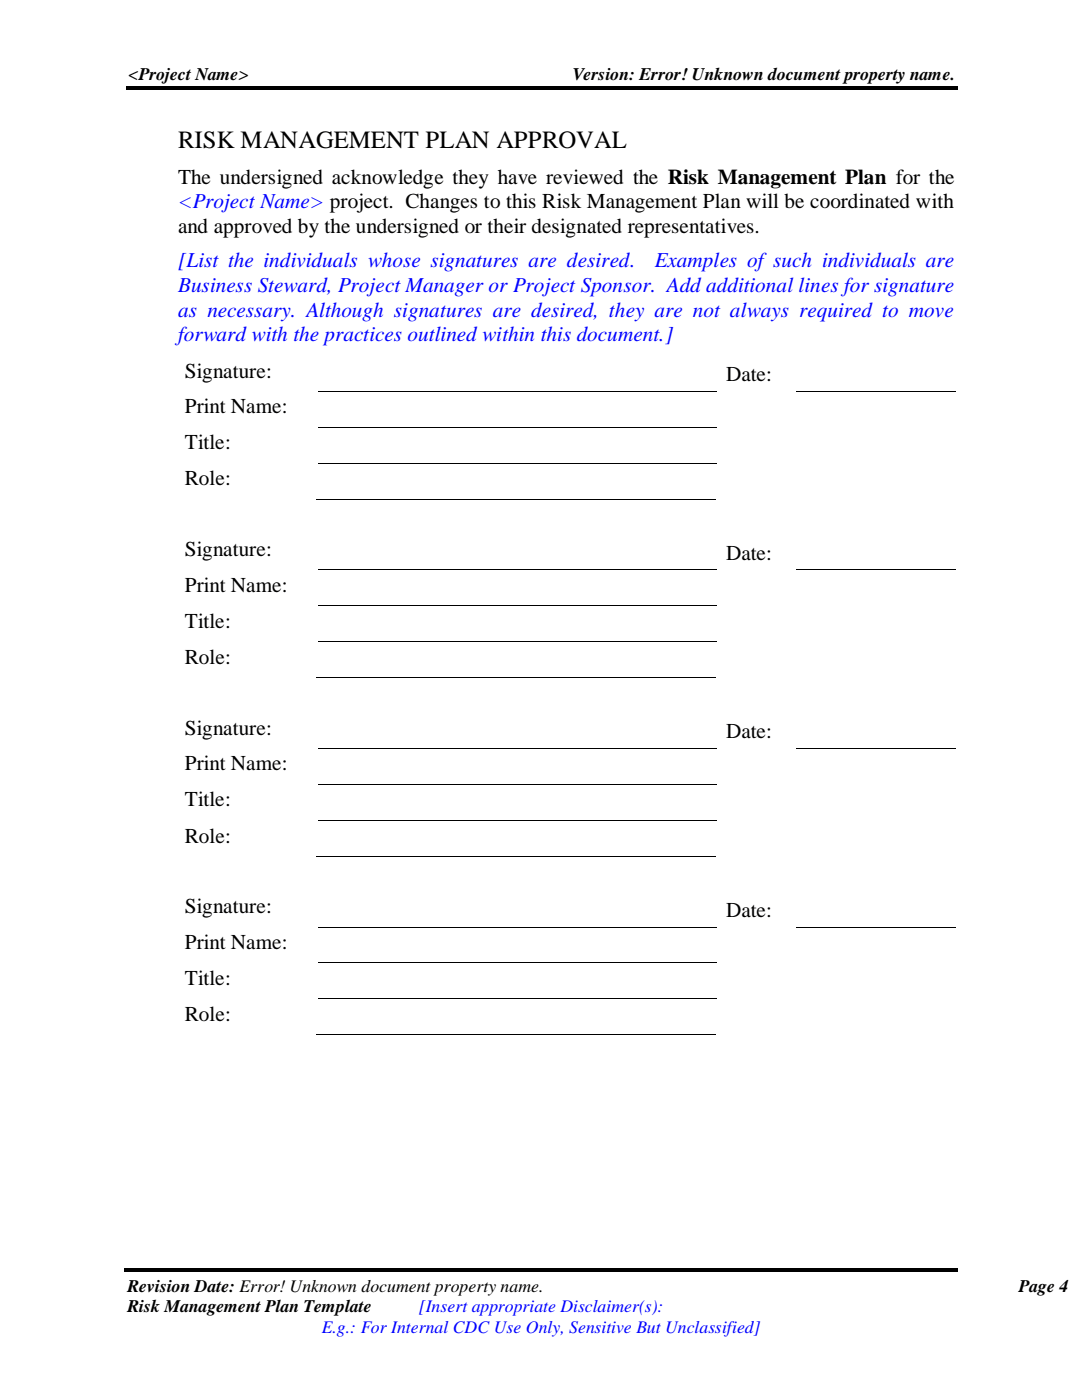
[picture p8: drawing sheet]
<svg xmlns="http://www.w3.org/2000/svg" width="216mm" height="279mm" viewBox="0 0 216 279" stroke-linecap="round" stroke-linejoin="round" font-family="sans-serif">
<defs><g id="words">
<text font-size="4.9" x="35.6" y="29.5">RISK MANAGEMENT PLAN APPROVAL</text>
<g font-size="4.2">
<text x="35.6" y="36.7">The undersigned acknowledge they have reviewed the Risk Management Plan for the</text>
<text x="35.6" y="46.4">and approved by the undersigned or their designated representatives.</text>
<text x="36.9" y="75.3">Signature:</text>
<text x="144.9" y="76.1">Date:</text>
<text x="36.9" y="82.5">Print Name:</text>
<text x="36.9" y="89.6">Title:</text>
<text x="36.9" y="96.9">Role:</text>
<text x="36.9" y="111">Signature:</text>
<text x="144.9" y="111.7">Date:</text>
<text x="36.9" y="118.1">Print Name:</text>
<text x="36.9" y="125.3">Title:</text>
<text x="36.9" y="132.5">Role:</text>
<text x="36.9" y="146.6">Signature:</text>
<text x="144.9" y="147.3">Date:</text>
<text x="36.9" y="153.8">Print Name:</text>
<text x="36.9" y="160.9">Title:</text>
<text x="36.9" y="168.2">Role:</text>
<text x="36.9" y="182.3">Signature:</text>
<text x="144.9" y="183">Date:</text>
<text x="36.9" y="189.4">Print Name:</text>
<text x="36.9" y="196.6">Title:</text>
<text x="36.9" y="203.7">Role:</text>
</g>
<g font-size="4.2" fill="#00f">
<text x="35.6" y="41.6">&lt;Project Name&gt; project. Changes to this Risk Management Plan will be coordinated with</text>
<text x="35.6" y="53.4">[List the individuals whose signatures are desired.</text>
<text x="130.7" y="53.4">Examples of such individuals are</text>
<text x="35.6" y="58.2">Business Steward, Project Manager or Project Sponsor. Add additional lines for signature</text>
<text x="35.6" y="63.2">as necessary. Although signatures are desired, they are not always required to move</text>
<text x="35.6" y="68">forward with the practices outlined within this document.]</text>
</g>
<g font-size="3.5">
<text x="25.7" y="16">&lt;Project Name&gt;</text>
<text x="114.3" y="16">Version: Error! Unknown document property name.</text>
<text x="25.4" y="257.9">Revision Date: Error! Unknown document property name.</text>
<text x="203.3" y="257.9">Page 4</text>
<text x="25.4" y="261.9">Risk Management Plan Template</text>
</g>
<g font-size="3.5" fill="#00f">
<text x="83.6" y="261.9">[Insert appropriate Disclaimer(s):</text>
<text x="64.2" y="266">E.g.: For Internal CDC Use Only, Sensitive But Unclassified]</text>
</g>
</g></defs>
<g fill="#000">
<path d="M25.1 17.1h166v.8h-166z" fill-rule="evenodd"/>
<path d="M24.9 253.1h166.2v.8h-166.2z" fill-rule="evenodd"/>
</g>
<g fill="none" stroke="#000" stroke-width=".2">
<path d="M63.4 78.1h79.5M158.8 78.1h31.8M63.2 99.6h79.7M63.4 85.2h79.5M63.4 92.5h79.5M63.4 113.7h79.5M158.8 113.7h31.8M63.2 135.2h79.7M63.4 120.9h79.5M63.4 128.1h79.5M63.4 149.4h79.5M63.4 156.5h79.5"/>
<path d="M158.8 149.4h31.8M63.2 170.9h79.7M63.4 163.7h79.5M63.4 185h79.5M63.4 192.1h79.5M63.4 199.3h79.5M158.8 185h31.8M63.2 206.5h79.7"/>
</g>
<use href="#words"/>
</svg>
